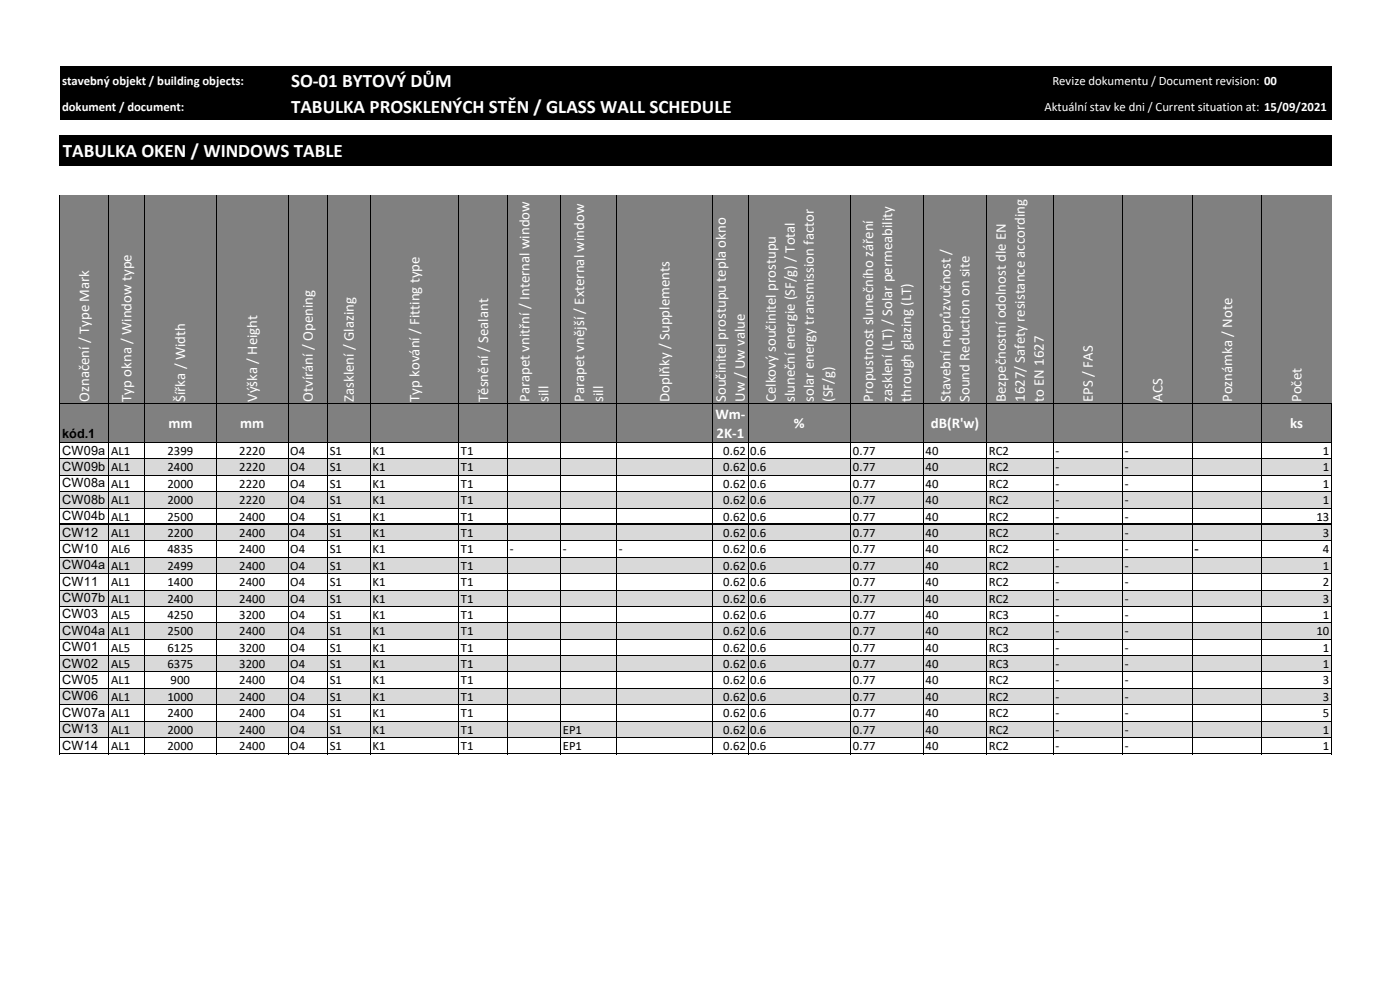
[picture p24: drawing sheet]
<svg xmlns="http://www.w3.org/2000/svg" width="420mm" height="297mm" viewBox="0 0 420 297" stroke-linecap="round" stroke-linejoin="round" font-family="sans-serif">
<defs><g id="words">
<g font-size="5.7" fill="#fff">
<text x="87.3" y="26">SO-01 BYTOVÝ DŮM</text>
<text x="87.3" y="33.8">TABULKA PROSKLENÝCH STĚN / GLASS WALL SCHEDULE</text>
<text x="18.8" y="47">TABULKA OKEN / WINDOWS TABLE</text>
</g>
<g font-size="4.4" fill="#fff">
<text x="26.8" y="120.5" transform="rotate(-90 26.8 120.5)">Označení / Type Mark</text>
<text x="39.5" y="120.5" transform="rotate(-90 39.5 120.5)">Typ okna / Window type</text>
<text x="55.6" y="120.5" transform="rotate(-90 55.6 120.5)">Šířka / Width</text>
<text x="77.1" y="120.5" transform="rotate(-90 77.1 120.5)">Výška / Height</text>
<text x="93.8" y="120.5" transform="rotate(-90 93.8 120.5)">Otvírání / Opening</text>
<text x="106.1" y="120.5" transform="rotate(-90 106.1 120.5)">Zasklení / Glazing</text>
<text x="125.8" y="120.5" transform="rotate(-90 125.8 120.5)">Typ kování / Fitting type</text>
<text x="146.4" y="120.5" transform="rotate(-90 146.4 120.5)">Těsnění / Sealant</text>
<text x="158.9" y="120.5" transform="rotate(-90 158.9 120.5)">Parapet vnitřní / Internal window</text>
<text x="164.6" y="120.5" transform="rotate(-90 164.6 120.5)">sill</text>
<text x="175.2" y="120.5" transform="rotate(-90 175.2 120.5)">Parapet vnější / External window</text>
<text x="181" y="120.5" transform="rotate(-90 181 120.5)">sill</text>
<text x="200.8" y="120.5" transform="rotate(-90 200.8 120.5)">Doplňky / Supplements</text>
<text x="214.6" y="125.5">Wm-</text>
<text x="217.7" y="120.5" transform="rotate(-90 217.7 120.5)">Součinitel prostupu tepla okno</text>
<text x="223.4" y="120.5" transform="rotate(-90 223.4 120.5)">Uw / Uw value</text>
<text x="232.7" y="120.5" transform="rotate(-90 232.7 120.5)">Celkový součinitel prostupu</text>
<text x="238.4" y="120.5" transform="rotate(-90 238.4 120.5)">sluneční energie (SF/g) / Total</text>
<text x="244.2" y="120.5" transform="rotate(-90 244.2 120.5)">solar energy transmission factor</text>
<text x="249.9" y="120.5" transform="rotate(-90 249.9 120.5)">(SF/g)</text>
<text x="261.9" y="120.5" transform="rotate(-90 261.9 120.5)">Propustnost slunečního záření</text>
<text x="267.6" y="120.5" transform="rotate(-90 267.6 120.5)">zasklení (LT) / Solar permeability</text>
<text x="273.3" y="120.5" transform="rotate(-90 273.3 120.5)">through glazing (LT)</text>
<text x="285.1" y="120.5" transform="rotate(-90 285.1 120.5)">Stavební neprůzvučnost /</text>
<text x="290.9" y="120.5" transform="rotate(-90 290.9 120.5)">Sound Reduction on site</text>
<text x="301.7" y="120.5" transform="rotate(-90 301.7 120.5)">Bezpečnostní odolnost dle EN</text>
<text x="307.4" y="120.5" transform="rotate(-90 307.4 120.5)">1627/ Safety resistance according</text>
<text x="313.2" y="120.5" transform="rotate(-90 313.2 120.5)">to EN 1627</text>
<text x="327.9" y="120.5" transform="rotate(-90 327.9 120.5)">EPS / FAS</text>
<text x="348.7" y="120.5" transform="rotate(-90 348.7 120.5)">ACS</text>
<text x="369.6" y="120.5" transform="rotate(-90 369.6 120.5)">Poznámka / Note</text>
<text x="390.5" y="120.5" transform="rotate(-90 390.5 120.5)">Počet</text>
<text x="50.5" y="128.3">mm</text>
<text x="72.1" y="128.3">mm</text>
<text x="215" y="131.2">2K-1</text>
<text x="238.2" y="128.3">%</text>
<text x="279.3" y="128.3">dB(R'w)</text>
<text x="387" y="128.3">ks</text>
</g>
<g font-size="3.8" fill="#fff">
<text x="18.6" y="25.4">stavebný objekt / building objects:</text>
<text x="315.7" y="25.4">Revize dokumentu / Document revision: 00</text>
<text x="18.6" y="33.2">dokument / document:</text>
<text x="313.3" y="33.2">Aktuální stav ke dni / Current situation at: 15/09/2021</text>
</g>
<g font-size="3.8">
<text x="18.7" y="131.3">kód.1</text>
<text x="18.7" y="136.2">CW09a</text>
<text x="33.3" y="136.4">AL1</text>
<text x="50.2" y="136.4">2399</text>
<text x="71.8" y="136.4">2220</text>
<text x="87.1" y="136.4">O4</text>
<text x="98.9" y="136.4">S1</text>
<text x="111.7" y="136.4">K1</text>
<text x="138.3" y="136.4">T1</text>
<text x="217" y="136.4">0.62</text>
<text x="225.1" y="136.4">0.6</text>
<text x="255.9" y="136.4">0.77</text>
<text x="277.7" y="136.4">40</text>
<text x="296.7" y="136.4">RC2</text>
<text x="316.6" y="136.4">-</text>
<text x="337.5" y="136.4">-</text>
<text x="396.9" y="136.4">1</text>
<text x="18.7" y="141.2">CW09b</text>
<text x="33.3" y="141.3">AL1</text>
<text x="50.2" y="141.3">2400</text>
<text x="71.8" y="141.3">2220</text>
<text x="87.1" y="141.3">O4</text>
<text x="98.9" y="141.3">S1</text>
<text x="111.7" y="141.3">K1</text>
<text x="138.3" y="141.3">T1</text>
<text x="217" y="141.3">0.62</text>
<text x="225.1" y="141.3">0.6</text>
<text x="255.9" y="141.3">0.77</text>
<text x="277.7" y="141.3">40</text>
<text x="296.7" y="141.3">RC2</text>
<text x="316.6" y="141.3">-</text>
<text x="337.5" y="141.3">-</text>
<text x="396.9" y="141.3">1</text>
<text x="18.7" y="146.1">CW08a</text>
<text x="33.3" y="146.2">AL1</text>
<text x="50.2" y="146.2">2000</text>
<text x="71.8" y="146.2">2220</text>
<text x="87.1" y="146.2">O4</text>
<text x="98.9" y="146.2">S1</text>
<text x="111.7" y="146.2">K1</text>
<text x="138.3" y="146.2">T1</text>
<text x="217" y="146.2">0.62</text>
<text x="225.1" y="146.2">0.6</text>
<text x="255.9" y="146.2">0.77</text>
<text x="277.7" y="146.2">40</text>
<text x="296.7" y="146.2">RC2</text>
<text x="316.6" y="146.2">-</text>
<text x="337.5" y="146.2">-</text>
<text x="396.9" y="146.2">1</text>
<text x="18.7" y="151">CW08b</text>
<text x="18.7" y="155.9">CW04b</text>
<text x="33.3" y="151.1">AL1</text>
<text x="50.2" y="151.1">2000</text>
<text x="71.8" y="151.1">2220</text>
<text x="87.1" y="151.1">O4</text>
<text x="98.9" y="151.1">S1</text>
<text x="111.7" y="151.1">K1</text>
<text x="138.3" y="151.1">T1</text>
<text x="217" y="151.1">0.62</text>
<text x="225.1" y="151.1">0.6</text>
<text x="255.9" y="151.1">0.77</text>
<text x="277.7" y="151.1">40</text>
<text x="296.7" y="151.1">RC2</text>
<text x="316.6" y="151.1">-</text>
<text x="337.5" y="151.1">-</text>
<text x="396.9" y="151.1">1</text>
<text x="18.7" y="160.8">CW12</text>
<text x="33.3" y="156">AL1</text>
<text x="33.3" y="160.9">AL1</text>
<text x="50.2" y="156">2500</text>
<text x="50.2" y="160.9">2200</text>
<text x="71.8" y="156">2400</text>
<text x="71.8" y="160.9">2400</text>
<text x="87.1" y="156">O4</text>
<text x="87.1" y="160.9">O4</text>
<text x="98.9" y="156">S1</text>
<text x="98.9" y="160.9">S1</text>
<text x="111.7" y="156">K1</text>
<text x="111.7" y="160.9">K1</text>
<text x="138.3" y="156">T1</text>
<text x="138.3" y="160.9">T1</text>
<text x="217" y="156">0.62</text>
<text x="217" y="160.9">0.62</text>
<text x="225.1" y="156">0.6</text>
<text x="225.1" y="160.9">0.6</text>
<text x="255.9" y="156">0.77</text>
<text x="255.9" y="160.9">0.77</text>
<text x="277.7" y="156">40</text>
<text x="277.7" y="160.9">40</text>
<text x="296.7" y="156">RC2</text>
<text x="296.7" y="160.9">RC2</text>
<text x="316.6" y="156">-</text>
<text x="316.6" y="160.9">-</text>
<text x="337.5" y="156">-</text>
<text x="337.5" y="160.9">-</text>
<text x="394.9" y="156">13</text>
<text x="396.9" y="160.9">3</text>
<text x="18.7" y="165.7">CW10</text>
<text x="33.3" y="165.8">AL6</text>
<text x="50.2" y="165.8">4835</text>
<text x="71.8" y="165.8">2400</text>
<text x="87.1" y="165.8">O4</text>
<text x="98.9" y="165.8">S1</text>
<text x="111.7" y="165.8">K1</text>
<text x="138.3" y="165.8">T1</text>
<text x="153" y="165.8">-</text>
<text x="168.8" y="165.8">-</text>
<text x="185.7" y="165.8">-</text>
<text x="217" y="165.8">0.62</text>
<text x="225.1" y="165.8">0.6</text>
<text x="255.9" y="165.8">0.77</text>
<text x="277.7" y="165.8">40</text>
<text x="296.7" y="165.8">RC2</text>
<text x="316.6" y="165.8">-</text>
<text x="337.5" y="165.8">-</text>
<text x="358.4" y="165.7">-</text>
<text x="396.9" y="165.8">4</text>
<text x="18.7" y="170.6">CW04a</text>
<text x="33.3" y="170.8">AL1</text>
<text x="50.2" y="170.8">2499</text>
<text x="71.8" y="170.8">2400</text>
<text x="87.1" y="170.8">O4</text>
<text x="98.9" y="170.8">S1</text>
<text x="111.7" y="170.8">K1</text>
<text x="138.3" y="170.8">T1</text>
<text x="217" y="170.8">0.62</text>
<text x="225.1" y="170.8">0.6</text>
<text x="255.9" y="170.8">0.77</text>
<text x="277.7" y="170.8">40</text>
<text x="296.7" y="170.8">RC2</text>
<text x="316.6" y="170.8">-</text>
<text x="337.5" y="170.8">-</text>
<text x="396.9" y="170.8">1</text>
<text x="18.7" y="175.5">CW11</text>
<text x="33.3" y="175.7">AL1</text>
<text x="50.2" y="175.7">1400</text>
<text x="71.8" y="175.7">2400</text>
<text x="87.1" y="175.7">O4</text>
<text x="98.9" y="175.7">S1</text>
<text x="111.7" y="175.7">K1</text>
<text x="138.3" y="175.7">T1</text>
<text x="217" y="175.7">0.62</text>
<text x="225.1" y="175.7">0.6</text>
<text x="255.9" y="175.7">0.77</text>
<text x="277.7" y="175.7">40</text>
<text x="296.7" y="175.7">RC2</text>
<text x="316.6" y="175.7">-</text>
<text x="337.5" y="175.7">-</text>
<text x="396.9" y="175.7">2</text>
<text x="18.7" y="180.4">CW07b</text>
<text x="18.7" y="185.4">CW03</text>
<text x="33.3" y="180.6">AL1</text>
<text x="33.3" y="185.5">AL5</text>
<text x="50.2" y="180.6">2400</text>
<text x="50.2" y="185.5">4250</text>
<text x="71.8" y="180.6">2400</text>
<text x="71.8" y="185.5">3200</text>
<text x="87.1" y="180.6">O4</text>
<text x="87.1" y="185.5">O4</text>
<text x="98.9" y="180.6">S1</text>
<text x="98.9" y="185.5">S1</text>
<text x="111.7" y="180.6">K1</text>
<text x="111.7" y="185.5">K1</text>
<text x="138.3" y="180.6">T1</text>
<text x="138.3" y="185.5">T1</text>
<text x="217" y="180.6">0.62</text>
<text x="217" y="185.5">0.62</text>
<text x="225.1" y="180.6">0.6</text>
<text x="225.1" y="185.5">0.6</text>
<text x="255.9" y="180.6">0.77</text>
<text x="255.9" y="185.5">0.77</text>
<text x="277.7" y="180.6">40</text>
<text x="277.7" y="185.5">40</text>
<text x="296.7" y="180.6">RC2</text>
<text x="296.7" y="185.5">RC3</text>
<text x="316.6" y="180.6">-</text>
<text x="316.6" y="185.5">-</text>
<text x="337.5" y="180.6">-</text>
<text x="337.5" y="185.5">-</text>
<text x="396.9" y="180.6">3</text>
<text x="396.9" y="185.5">1</text>
<text x="18.7" y="190.3">CW04a</text>
<text x="33.3" y="190.4">AL1</text>
<text x="50.2" y="190.4">2500</text>
<text x="71.8" y="190.4">2400</text>
<text x="87.1" y="190.4">O4</text>
<text x="98.9" y="190.4">S1</text>
<text x="111.7" y="190.4">K1</text>
<text x="138.3" y="190.4">T1</text>
<text x="217" y="190.4">0.62</text>
<text x="225.1" y="190.4">0.6</text>
<text x="255.9" y="190.4">0.77</text>
<text x="277.7" y="190.4">40</text>
<text x="296.7" y="190.4">RC2</text>
<text x="316.6" y="190.4">-</text>
<text x="337.5" y="190.4">-</text>
<text x="394.9" y="190.4">10</text>
<text x="18.7" y="195.2">CW01</text>
<text x="33.3" y="195.3">AL5</text>
<text x="50.2" y="195.3">6125</text>
<text x="71.8" y="195.3">3200</text>
<text x="87.1" y="195.3">O4</text>
<text x="98.9" y="195.3">S1</text>
<text x="111.7" y="195.3">K1</text>
<text x="138.3" y="195.3">T1</text>
<text x="217" y="195.3">0.62</text>
<text x="225.1" y="195.3">0.6</text>
<text x="255.9" y="195.3">0.77</text>
<text x="277.7" y="195.3">40</text>
<text x="296.7" y="195.3">RC3</text>
<text x="316.6" y="195.3">-</text>
<text x="337.5" y="195.3">-</text>
<text x="396.9" y="195.3">1</text>
<text x="18.7" y="200.1">CW02</text>
<text x="33.3" y="200.2">AL5</text>
<text x="50.2" y="200.2">6375</text>
<text x="71.8" y="200.2">3200</text>
<text x="87.1" y="200.2">O4</text>
<text x="98.9" y="200.2">S1</text>
<text x="111.7" y="200.2">K1</text>
<text x="138.3" y="200.2">T1</text>
<text x="217" y="200.2">0.62</text>
<text x="225.1" y="200.2">0.6</text>
<text x="255.9" y="200.2">0.77</text>
<text x="277.7" y="200.2">40</text>
<text x="296.7" y="200.2">RC3</text>
<text x="316.6" y="200.2">-</text>
<text x="337.5" y="200.2">-</text>
<text x="396.9" y="200.2">1</text>
<text x="18.7" y="205">CW05</text>
<text x="18.7" y="209.9">CW06</text>
<text x="33.3" y="205.1">AL1</text>
<text x="51.2" y="205.1">900</text>
<text x="71.8" y="205.1">2400</text>
<text x="87.1" y="205.1">O4</text>
<text x="98.9" y="205.1">S1</text>
<text x="111.7" y="205.1">K1</text>
<text x="138.3" y="205.1">T1</text>
<text x="217" y="205.1">0.62</text>
<text x="225.1" y="205.1">0.6</text>
<text x="255.9" y="205.1">0.77</text>
<text x="277.7" y="205.1">40</text>
<text x="296.7" y="205.1">RC2</text>
<text x="316.6" y="205.1">-</text>
<text x="337.5" y="205.1">-</text>
<text x="396.9" y="205.1">3</text>
<text x="18.7" y="214.8">CW07a</text>
<text x="33.3" y="210">AL1</text>
<text x="33.3" y="215">AL1</text>
<text x="50.2" y="210">1000</text>
<text x="50.2" y="215">2400</text>
<text x="71.8" y="210">2400</text>
<text x="71.8" y="215">2400</text>
<text x="87.1" y="210">O4</text>
<text x="87.1" y="215">O4</text>
<text x="98.9" y="210">S1</text>
<text x="98.9" y="215">S1</text>
<text x="111.7" y="210">K1</text>
<text x="111.7" y="215">K1</text>
<text x="138.3" y="210">T1</text>
<text x="138.3" y="215">T1</text>
<text x="217" y="210">0.62</text>
<text x="217" y="215">0.62</text>
<text x="225.1" y="210">0.6</text>
<text x="225.1" y="215">0.6</text>
<text x="255.9" y="210">0.77</text>
<text x="255.9" y="215">0.77</text>
<text x="277.7" y="210">40</text>
<text x="277.7" y="215">40</text>
<text x="296.7" y="210">RC2</text>
<text x="296.7" y="215">RC2</text>
<text x="316.6" y="210">-</text>
<text x="316.6" y="215">-</text>
<text x="337.5" y="210">-</text>
<text x="337.5" y="215">-</text>
<text x="396.9" y="210">3</text>
<text x="396.9" y="215">5</text>
<text x="18.7" y="219.7">CW13</text>
<text x="33.3" y="219.9">AL1</text>
<text x="50.2" y="219.9">2000</text>
<text x="71.8" y="219.9">2400</text>
<text x="87.1" y="219.9">O4</text>
<text x="98.9" y="219.9">S1</text>
<text x="111.7" y="219.9">K1</text>
<text x="138.3" y="219.9">T1</text>
<text x="168.8" y="219.9">EP1</text>
<text x="217" y="219.9">0.62</text>
<text x="225.1" y="219.9">0.6</text>
<text x="255.9" y="219.9">0.77</text>
<text x="277.7" y="219.9">40</text>
<text x="296.7" y="219.9">RC2</text>
<text x="316.6" y="219.9">-</text>
<text x="337.5" y="219.9">-</text>
<text x="396.9" y="219.9">1</text>
<text x="18.7" y="224.7">CW14</text>
<text x="33.3" y="224.8">AL1</text>
<text x="50.2" y="224.8">2000</text>
<text x="71.8" y="224.8">2400</text>
<text x="87.1" y="224.8">O4</text>
<text x="98.9" y="224.8">S1</text>
<text x="111.7" y="224.8">K1</text>
<text x="138.3" y="224.8">T1</text>
<text x="168.8" y="224.8">EP1</text>
<text x="217" y="224.8">0.62</text>
<text x="225.1" y="224.8">0.6</text>
<text x="255.9" y="224.8">0.77</text>
<text x="277.7" y="224.8">40</text>
<text x="296.7" y="224.8">RC2</text>
<text x="316.6" y="224.8">-</text>
<text x="337.5" y="224.8">-</text>
<text x="396.9" y="224.8">1</text>
</g>
</g></defs>
<g fill="#000">
<path d="M18.1 20.3h381.4v15.5h-381.4z" fill-rule="evenodd"/>
<path d="M18.1 40.6h381.4v9h-381.4z" fill-rule="evenodd"/>
</g>
<path d="M18.1 58.4h381.4v74.2h-381.4z" fill-rule="evenodd" fill="#808080"/>
<g fill="#d9d9d9">
<path d="M18.1 137.5h381.4v5h-381.4z" fill-rule="evenodd"/>
<path d="M18.1 147.3h381.4v5h-381.4z" fill-rule="evenodd"/>
<path d="M18.1 157.2h381.4v4.9h-381.4z" fill-rule="evenodd"/>
<path d="M18.1 167h381.4v4.9h-381.4z" fill-rule="evenodd"/>
<path d="M18.1 176.8h381.4v5h-381.4z" fill-rule="evenodd"/>
<path d="M18.1 186.6h381.4v5h-381.4z" fill-rule="evenodd"/>
<path d="M18.1 196.5h381.4v4.9h-381.4z" fill-rule="evenodd"/>
<path d="M18.1 206.3h381.4v4.9h-381.4z" fill-rule="evenodd"/>
<path d="M18.1 216.1h381.4v5h-381.4z" fill-rule="evenodd"/>
</g>
<g fill="none" stroke="#000" stroke-width=".3">
<path d="M18 40.5v9.1M18 58.4v167.7M18.1 40.7h381.5M32.7 58.4v167.7M43.3 58.4v167.7M64.9 58.4v167.7M86.4 58.4v167.7M98.3 58.4v167.7M111.1 40.8v8.8M111.1 58.4v167.7M137.6 40.8v8.8M137.6 58.4v167.7"/>
<path d="M152.3 40.8v8.8M152.3 58.4v167.7M168.2 40.8v8.8M168.2 58.4v167.7M185 40.8v8.8M185 58.4v167.7M213.7 40.8v8.8M213.7 58.4v167.7M224.4 40.8v8.8M224.4 58.4v167.7M255.2 40.8v8.8M255.2 58.4v167.7"/>
<path d="M277 40.8v8.8M277 58.4v167.7M296 40.8v8.8M296 58.4v167.7M315.9 40.8v8.8M315.9 58.4v167.7M336.8 40.8v8.8M336.8 58.4v167.7M357.7 40.8v8.8M357.7 58.4v167.7M378.6 40.8v8.8M378.6 58.4v167.7"/>
<path d="M399.4 40.8v8.8M18.1 120.9h381.5M18.1 132.6h381.5M18.1 137.5h381.5M399.4 121.1v105M18.1 142.4h381.5M18.1 147.4h381.5M18.1 152.3h381.5M18.1 157.2h381.5M18.1 162.1h381.5M18.1 167h381.5M18.1 171.9h381.5"/>
<path d="M18.1 176.8h381.5M18.1 181.7h381.5M18.1 186.7h381.5M18.1 191.6h381.5M18.1 196.5h381.5M18.1 201.4h381.5M18.1 206.3h381.5M18.1 211.2h381.5M18.1 216.1h381.5M18.1 221h381.5M18.1 225.9h381.5"/>
</g>
<g fill="#000">
<path d="M17.9 19.9h381.6v.5h-381.6z" fill-rule="evenodd"/>
<path d="M17.9 35.4h381.6v.6h-381.6z" fill-rule="evenodd"/>
</g>
<use href="#words"/>
</svg>
